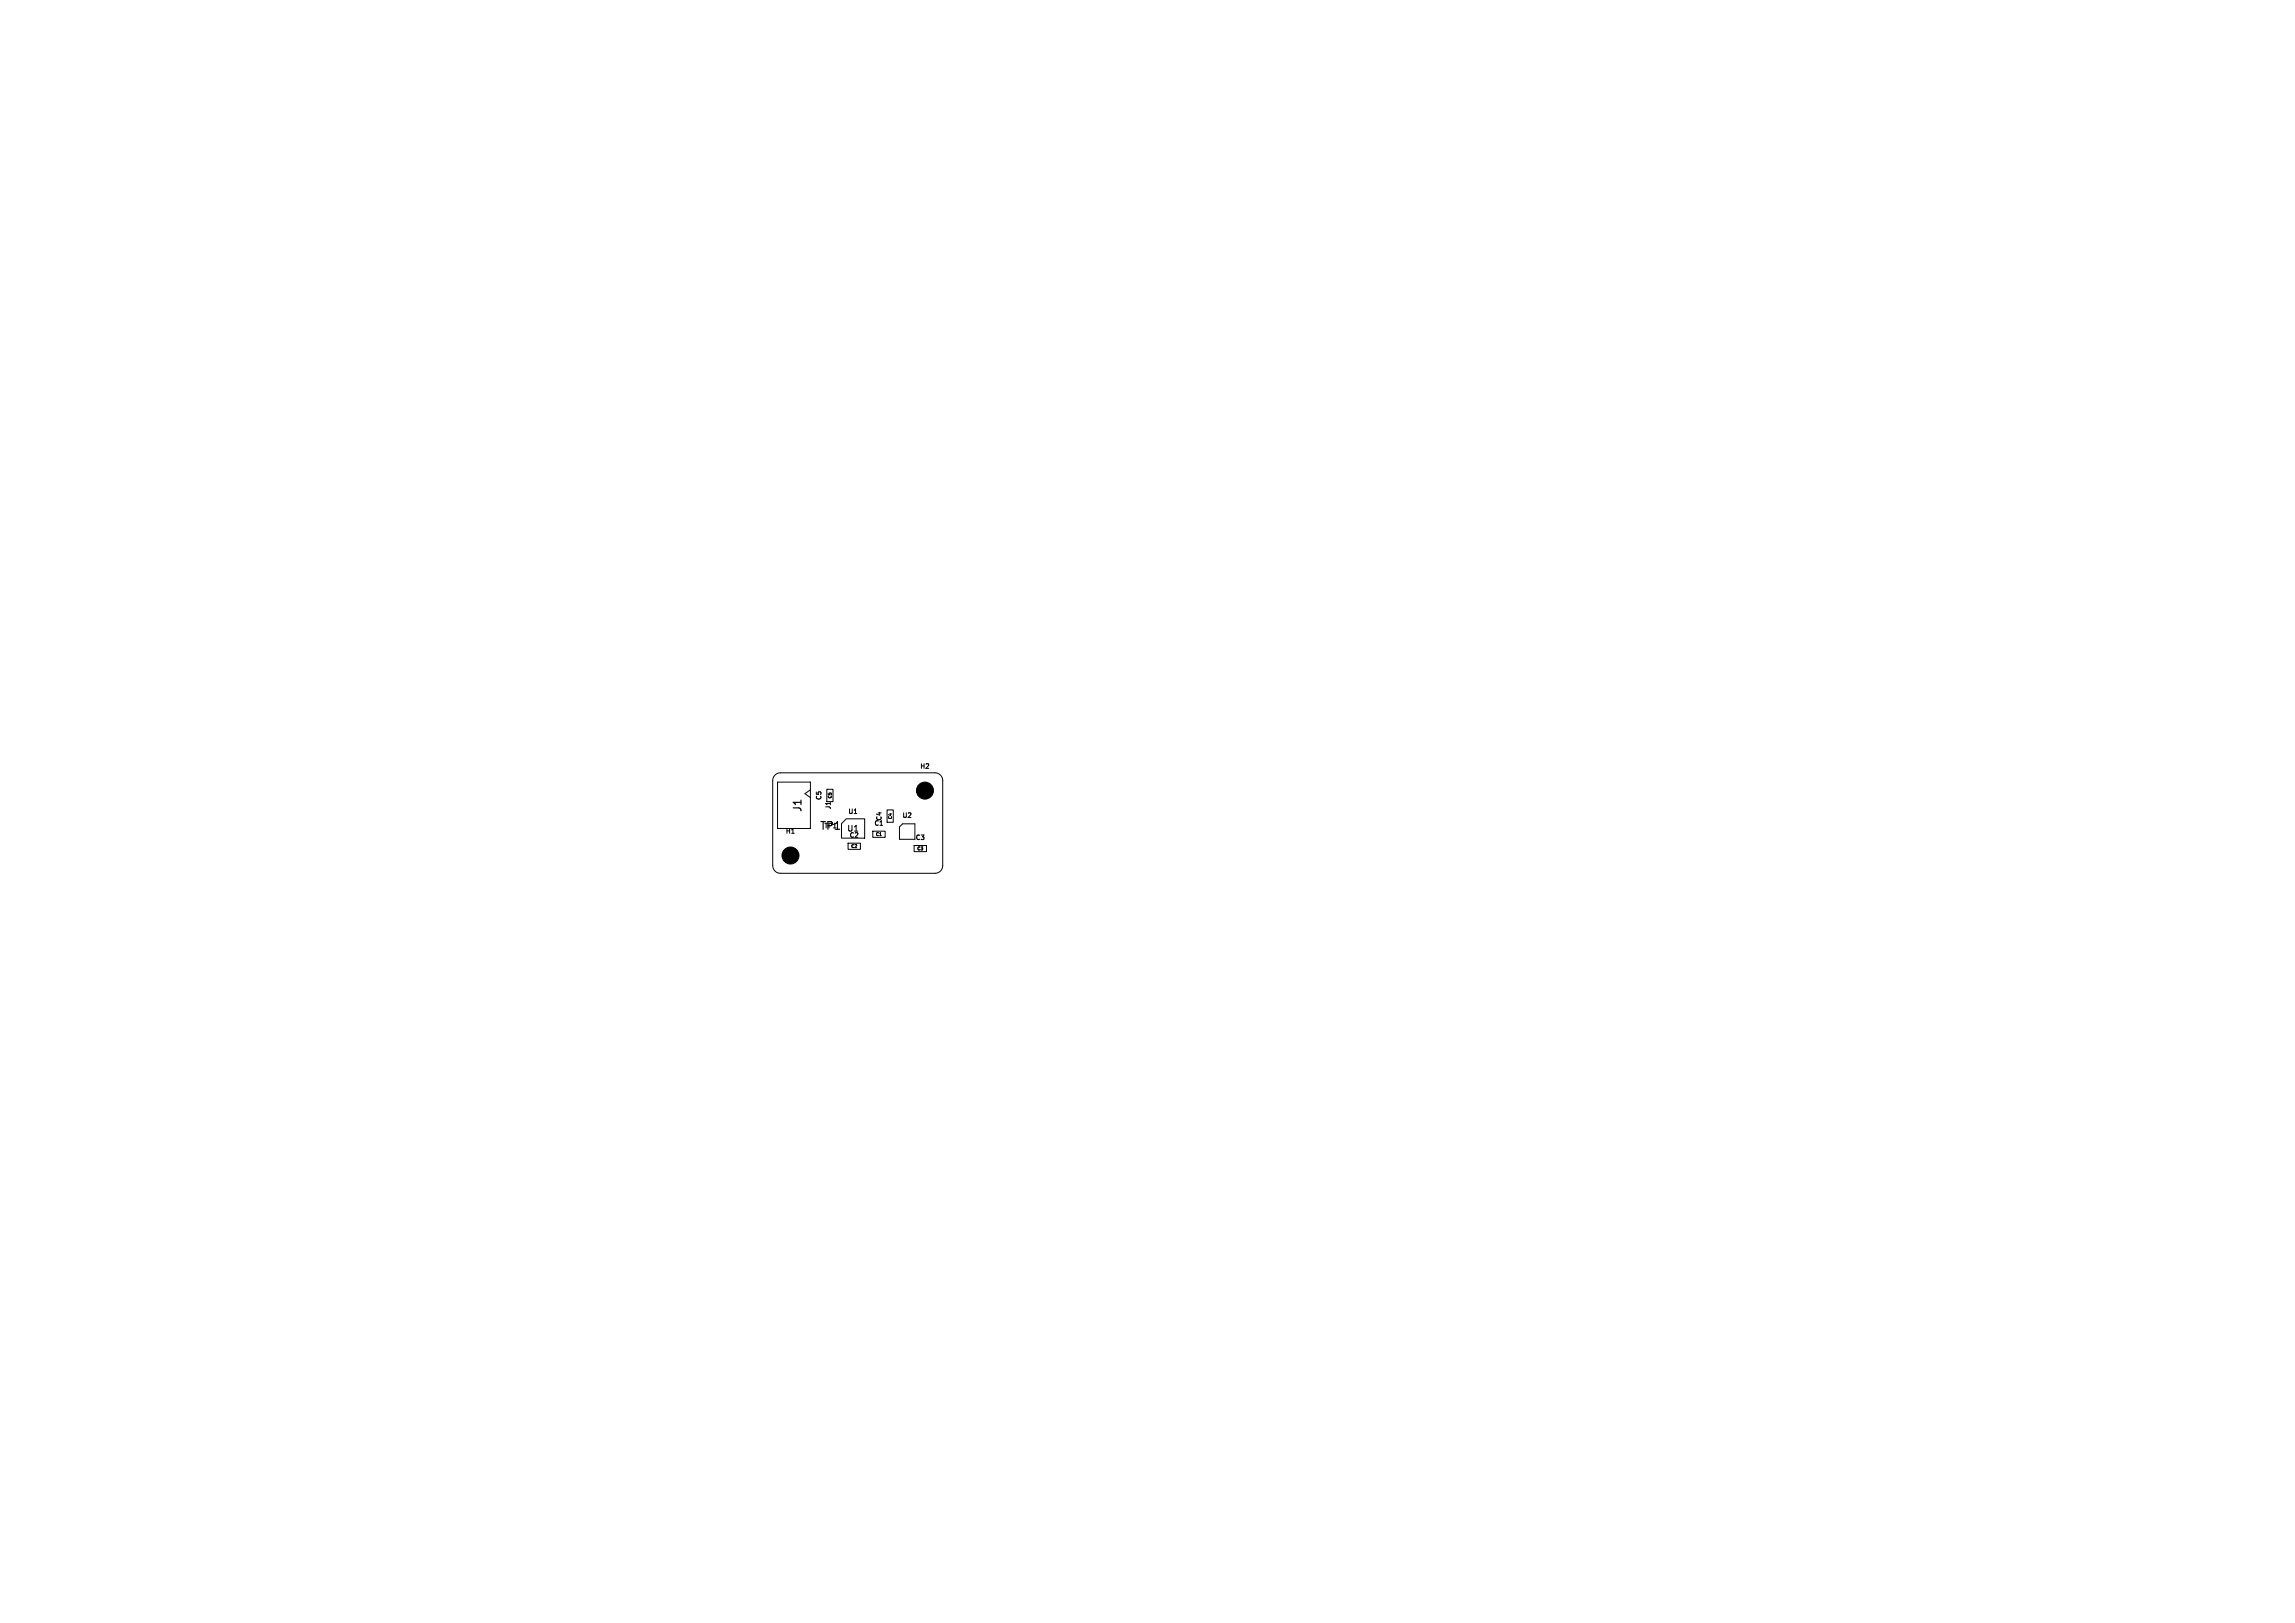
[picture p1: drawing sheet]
<svg xmlns="http://www.w3.org/2000/svg" width="297mm" height="210mm" viewBox="0 0 297 210" stroke-linecap="round" stroke-linejoin="round" font-family="sans-serif">
<defs><g id="words">
<g font-size="1.4">
<text x="103.9" y="105.2" transform="rotate(-90 103.9 105.2)">J1</text>
<text x="106" y="107.6">TP1</text>
<text x="118.6" y="103">H2</text>
<text x="101.2" y="111.4">H1</text>
</g>
<text font-size="1" x="109.6" y="107.7">U1</text>
<g font-size=".8">
<text x="119" y="99.6">H2</text>
<text x="106.4" y="103.6" transform="rotate(-90 106.4 103.6)">C5</text>
<text x="106.6" y="107.3">TP1</text>
<text x="107.6" y="104.8" transform="rotate(-90 107.6 104.8)">J1</text>
<text x="109.7" y="105.5">U1</text>
<text x="113.1" y="107">C1</text>
<text x="114.2" y="106.3" transform="rotate(-90 114.2 106.3)">C4</text>
<text x="116.7" y="106">U2</text>
<text x="101.6" y="108">H1</text>
<text x="109.9" y="108.5">C2</text>
<text x="118.4" y="108.8">C3</text>
</g>
<g font-size=".6">
<text x="107.7" y="103.4" transform="rotate(-90 107.7 103.4)">C5</text>
<text x="115.5" y="106" transform="rotate(-90 115.5 106)">C4</text>
<text x="110.1" y="109.8">C2</text>
<text x="113.3" y="108.2">C1</text>
<text x="118.7" y="110.1">C3</text>
</g>
</g></defs>
<path d="M100.3 100.3l.4-.2 .3-.1h20a1 1 0 0 1 1 1v11a1 1 0 0 1-1 1h-20a1 1 0 0 1-1-1v-11l.1-.3zM100.6 101.2h4.3v6h-4.3zM104.9 102.2l-.7 .5 .7 .5M107 102.1h.8v1.6h-.8zM108.9 106.6l.6-.6h2.4v2.5h-3zM109.7 109.1h1.6v.8h-1.6zM112.9 107.6h1.6v.8h-1.6zM114.8 104.8h.8v1.6h-.8zM116.4 107l.4-.4h1.6v2h-2zM118.3 109.4h1.6v.8h-1.6z" fill="none" stroke="#000" stroke-width=".13"/>
<g fill="#000" stroke="#000" stroke-width=".13">
<circle cx="102.3" cy="110.7" r="1.1"/>
<circle cx="119.7" cy="102.3" r="1.1"/>
</g>
<use href="#words"/>
</svg>
